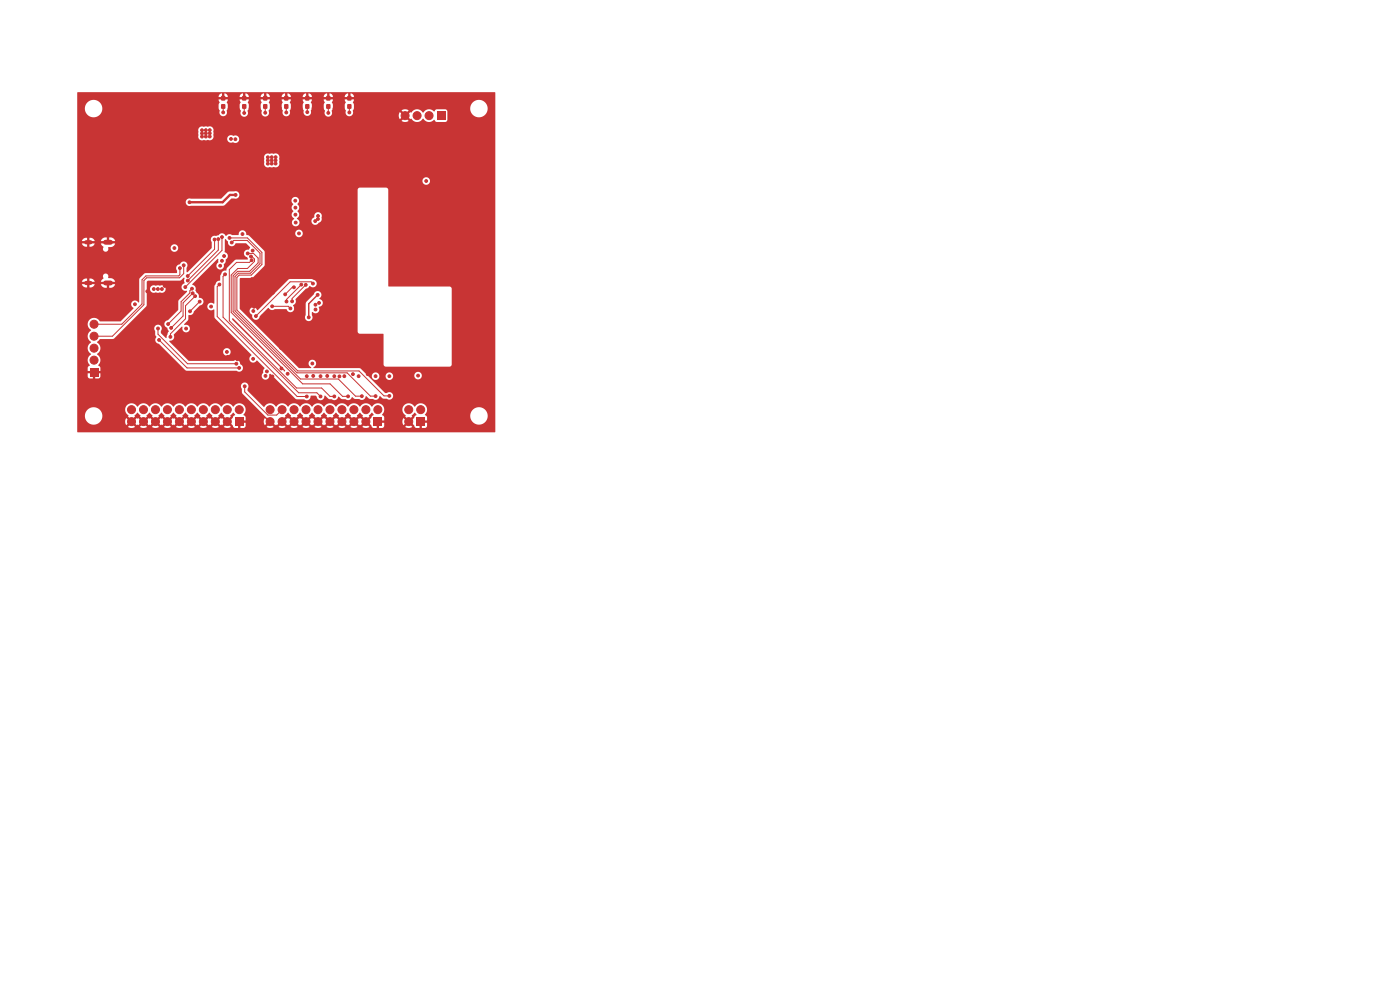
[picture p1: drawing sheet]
<svg xmlns="http://www.w3.org/2000/svg" width="297mm" height="210mm" viewBox="0 0 297 210" stroke-linecap="round" stroke-linejoin="round" font-family="sans-serif">
<g fill="#c83434">
<path d="M46.9 20.4h.9v.9h-.9z"/>
<path d="M46.9 22.1h.9v.9h-.9z"/>
<path d="M55.9 20.4h.8v.9h-.8z"/>
<path d="M55.9 22.1h.8v.9h-.8z"/>
<path d="M64.8 20.4h.8v.9h-.8z"/>
<path d="M64.8 22.1h.8v.9h-.8z"/>
<path d="M51.4 20.4h.8v.9h-.8z"/>
<path d="M51.4 22.1h.8v.9h-.8z"/>
<path d="M73.7 20.4h.8v.9h-.8z"/>
<path d="M73.7 22.1h.8v.9h-.8z"/>
<path d="M60.3 20.4h.8v.9h-.8z"/>
<path d="M60.3 22.1h.8v.9h-.8z"/>
<path d="M69.2 20.4h.9v.9h-.9z"/>
<path d="M69.2 22.1h.9v.9h-.9z"/>
<path d="M49.9 88.6h1.7v1.7h-1.7z"/>
</g>
<g fill="#c83434" stroke="#c83434" stroke-width=".21">
<circle cx="50.8" cy="86.9" r=".85"/>
<circle cx="48.2" cy="89.4" r=".85"/>
<circle cx="48.2" cy="86.9" r=".85"/>
<circle cx="45.7" cy="89.4" r=".85"/>
<circle cx="45.7" cy="86.9" r=".85"/>
<circle cx="43.1" cy="89.4" r=".85"/>
<circle cx="43.1" cy="86.9" r=".85"/>
<circle cx="40.6" cy="89.4" r=".85"/>
<circle cx="40.6" cy="86.9" r=".85"/>
<circle cx="38.1" cy="89.4" r=".85"/>
<circle cx="38.1" cy="86.9" r=".85"/>
<circle cx="35.5" cy="89.4" r=".85"/>
<circle cx="35.5" cy="86.9" r=".85"/>
<circle cx="33" cy="89.4" r=".85"/>
<circle cx="33" cy="86.9" r=".85"/>
<circle cx="30.4" cy="89.4" r=".85"/>
<circle cx="30.4" cy="86.9" r=".85"/>
<circle cx="27.9" cy="89.4" r=".85"/>
<circle cx="27.9" cy="86.9" r=".85"/>
</g>
<path d="M18.3 51.4h.9M18.3 60h.9" fill="none" stroke="#c83434" stroke-width=".9"/>
<path d="M22.4 51.4h1M22.4 60h1" fill="none" stroke="#c83434" stroke-width="1.1"/>
<path d="M79.3 88.6h1.7v1.7h-1.7z" fill="#c83434"/>
<g fill="#c83434" stroke="#c83434" stroke-width=".21">
<circle cx="80.2" cy="86.9" r=".85"/>
<circle cx="77.6" cy="89.4" r=".85"/>
<circle cx="77.6" cy="86.9" r=".85"/>
<circle cx="75.1" cy="89.4" r=".85"/>
<circle cx="75.1" cy="86.9" r=".85"/>
<circle cx="72.5" cy="89.4" r=".85"/>
<circle cx="72.5" cy="86.9" r=".85"/>
<circle cx="70" cy="89.4" r=".85"/>
<circle cx="70" cy="86.9" r=".85"/>
<circle cx="67.5" cy="89.4" r=".85"/>
<circle cx="67.5" cy="86.9" r=".85"/>
<circle cx="64.9" cy="89.4" r=".85"/>
<circle cx="64.9" cy="86.9" r=".85"/>
<circle cx="62.4" cy="89.4" r=".85"/>
<circle cx="62.4" cy="86.9" r=".85"/>
<circle cx="59.8" cy="89.4" r=".85"/>
<circle cx="59.8" cy="86.9" r=".85"/>
<circle cx="57.3" cy="89.4" r=".85"/>
<circle cx="57.3" cy="86.9" r=".85"/>
</g>
<path d="M92.7 23.7h1.7v1.7h-1.7z" fill="#c83434"/>
<g fill="#c83434" stroke="#c83434" stroke-width=".21">
<circle cx="91" cy="24.5" r=".85"/>
<circle cx="88.5" cy="24.5" r=".85"/>
<circle cx="85.9" cy="24.5" r=".85"/>
</g>
<path d="M19.1 78.1h1.7v1.7h-1.7z" fill="#c83434"/>
<g fill="#c83434" stroke="#c83434" stroke-width=".21">
<circle cx="19.9" cy="76.4" r=".85"/>
<circle cx="19.9" cy="73.9" r=".85"/>
<circle cx="19.9" cy="71.3" r=".85"/>
<circle cx="19.9" cy="68.8" r=".85"/>
</g>
<path d="M88.4 88.6h1.7v1.7h-1.7z" fill="#c83434"/>
<g fill="#c83434" stroke="#c83434" stroke-width=".21">
<circle cx="89.2" cy="86.9" r=".85"/>
<circle cx="86.7" cy="89.4" r=".85"/>
<circle cx="86.7" cy="86.9" r=".85"/>
<circle cx="53.2" cy="24.6" r=".3"/>
<circle cx="74.9" cy="79.4" r=".3"/>
<circle cx="19" cy="55.3" r=".3"/>
<circle cx="50.4" cy="45" r=".3"/>
<circle cx="72.6" cy="23" r=".3"/>
<circle cx="38.2" cy="32.1" r=".3"/>
<circle cx="37.4" cy="46.2" r=".3"/>
<circle cx="92.4" cy="26.3" r=".3"/>
<circle cx="51.2" cy="76.2" r=".3"/>
<circle cx="35.7" cy="46.2" r=".3"/>
<circle cx="51.2" cy="75.4" r=".3"/>
<circle cx="96.2" cy="38.1" r=".3"/>
<circle cx="34.8" cy="54.3" r=".3"/>
<circle cx="51.2" cy="74.6" r=".3"/>
<circle cx="57.7" cy="24.6" r=".3"/>
<circle cx="49.5" cy="24.7" r=".3"/>
<circle cx="61.3" cy="72.2" r=".3"/>
<circle cx="59.4" cy="23.8" r=".3"/>
<circle cx="71" cy="23.8" r=".3"/>
<circle cx="71" cy="23" r=".3"/>
<circle cx="50.4" cy="23.9" r=".3"/>
<circle cx="50.3" cy="74.6" r=".3"/>
<circle cx="58.2" cy="55.1" r=".3"/>
<circle cx="96.2" cy="39.7" r=".3"/>
<circle cx="51.2" cy="44.1" r=".3"/>
<circle cx="92.5" cy="27" r=".3"/>
<circle cx="95.4" cy="38.9" r=".3"/>
<circle cx="58" cy="56" r=".3"/>
<circle cx="42.9" cy="39.9" r=".3"/>
<circle cx="66.5" cy="23" r=".3"/>
<circle cx="57.7" cy="23.8" r=".3"/>
<circle cx="58" cy="61" r=".3"/>
<circle cx="53.2" cy="23" r=".3"/>
<circle cx="39" cy="32.9" r=".3"/>
<circle cx="54.8" cy="23" r=".3"/>
<circle cx="20.6" cy="48.3" r=".3"/>
<circle cx="57.8" cy="79.9" r=".3"/>
<circle cx="78" cy="79.4" r=".3"/>
<circle cx="21.2" cy="56.6" r=".3"/>
<circle cx="50.4" cy="23.1" r=".3"/>
<circle cx="54" cy="23" r=".3"/>
<circle cx="60.4" cy="72.2" r=".3"/>
<circle cx="35.7" cy="44.6" r=".3"/>
<circle cx="50.4" cy="43.3" r=".3"/>
<circle cx="39" cy="32.1" r=".3"/>
<circle cx="52" cy="44.1" r=".3"/>
<circle cx="36.5" cy="46.2" r=".3"/>
<circle cx="50.4" cy="24.7" r=".3"/>
<circle cx="60.4" cy="73.8" r=".3"/>
<circle cx="66.4" cy="79.7" r=".3"/>
<circle cx="49.5" cy="34.2" r=".3"/>
<circle cx="72" cy="79.8" r=".3"/>
<circle cx="95.4" cy="38.1" r=".3"/>
<circle cx="54" cy="23.8" r=".3"/>
<circle cx="63.8" cy="23" r=".3"/>
<circle cx="49.5" cy="23.9" r=".3"/>
<circle cx="62.9" cy="23.8" r=".3"/>
<circle cx="31.2" cy="61.8" r=".3"/>
<circle cx="42" cy="39.9" r=".3"/>
<circle cx="59.6" cy="73" r=".3"/>
<circle cx="53.4" cy="59.2" r=".3"/>
<circle cx="94.6" cy="36.7" r=".3"/>
<circle cx="19.7" cy="48.3" r=".3"/>
<circle cx="52" cy="76.2" r=".3"/>
<circle cx="37.4" cy="45.4" r=".3"/>
<circle cx="52" cy="75.4" r=".3"/>
<circle cx="59.4" cy="24.6" r=".3"/>
<circle cx="68.2" cy="23.8" r=".3"/>
<circle cx="67.3" cy="23" r=".3"/>
<circle cx="51.2" cy="43.3" r=".3"/>
<circle cx="19.7" cy="47.5" r=".3"/>
<circle cx="48.3" cy="75.7" r=".3"/>
<circle cx="19.7" cy="49.2" r=".3"/>
<circle cx="37.4" cy="44.6" r=".3"/>
<circle cx="59.6" cy="73.8" r=".3"/>
<circle cx="21.2" cy="55.8" r=".3"/>
<circle cx="58.5" cy="23.8" r=".3"/>
<circle cx="53.9" cy="65.1" r=".3"/>
<circle cx="59.7" cy="78.2" r=".3"/>
<circle cx="48.8" cy="34.2" r=".3"/>
<circle cx="48.7" cy="24.7" r=".3"/>
<circle cx="52" cy="43.3" r=".3"/>
<circle cx="54.8" cy="24.6" r=".3"/>
<circle cx="20.6" cy="49.2" r=".3"/>
<circle cx="63.8" cy="23.8" r=".3"/>
<circle cx="41.2" cy="39.9" r=".3"/>
<circle cx="81.1" cy="79.5" r=".3"/>
<circle cx="41.2" cy="40.8" r=".3"/>
<circle cx="62.1" cy="23" r=".3"/>
<circle cx="52" cy="45" r=".3"/>
<circle cx="19" cy="56.9" r=".3"/>
<circle cx="62.9" cy="23" r=".3"/>
<circle cx="36.5" cy="44.6" r=".3"/>
<circle cx="18.2" cy="56.1" r=".3"/>
<circle cx="38.2" cy="33.7" r=".3"/>
<circle cx="17.3" cy="55.3" r=".3"/>
<circle cx="70.6" cy="59.6" r=".3"/>
<circle cx="68.2" cy="23" r=".3"/>
<circle cx="49.2" cy="34.8" r=".3"/>
<circle cx="70.7" cy="45.2" r=".3"/>
<circle cx="17.3" cy="56.1" r=".3"/>
<circle cx="61.3" cy="73.8" r=".3"/>
<circle cx="97.1" cy="38.1" r=".3"/>
<circle cx="62.9" cy="24.7" r=".3"/>
<circle cx="50.4" cy="44.1" r=".3"/>
<circle cx="71.8" cy="24.7" r=".3"/>
<circle cx="36.5" cy="45.4" r=".3"/>
<circle cx="54" cy="24.6" r=".3"/>
<circle cx="42" cy="39.1" r=".3"/>
<circle cx="17.3" cy="56.9" r=".3"/>
<circle cx="41.2" cy="39.1" r=".3"/>
<circle cx="42" cy="66.6" r=".3"/>
<circle cx="54.8" cy="23.8" r=".3"/>
<circle cx="48.7" cy="23.1" r=".3"/>
<circle cx="42.9" cy="40.8" r=".3"/>
<circle cx="57.9" cy="62.1" r=".3"/>
<circle cx="55.8" cy="67" r=".3"/>
<circle cx="42.9" cy="39.1" r=".3"/>
<circle cx="67.3" cy="24.6" r=".3"/>
<circle cx="70.8" cy="67" r=".3"/>
<circle cx="87.3" cy="79.4" r=".3"/>
<circle cx="46.7" cy="69.8" r=".3"/>
<circle cx="97.1" cy="38.9" r=".3"/>
<circle cx="71" cy="24.7" r=".3"/>
<circle cx="62.8" cy="65.3" r=".3"/>
<circle cx="37.4" cy="32.9" r=".3"/>
<circle cx="18.9" cy="47.5" r=".3"/>
<circle cx="18.9" cy="49.2" r=".3"/>
<circle cx="95.4" cy="39.7" r=".3"/>
<circle cx="51.2" cy="45" r=".3"/>
<circle cx="62.1" cy="24.7" r=".3"/>
<circle cx="72.6" cy="23.8" r=".3"/>
<circle cx="34.9" cy="60.7" r=".3"/>
<circle cx="70.7" cy="63.9" r=".3"/>
<circle cx="48.7" cy="23.9" r=".3"/>
<circle cx="59.6" cy="72.2" r=".3"/>
<circle cx="38.5" cy="74.3" r=".3"/>
<circle cx="50.3" cy="76.2" r=".3"/>
<circle cx="62.1" cy="23.8" r=".3"/>
<circle cx="59.4" cy="22.9" r=".3"/>
<circle cx="58.5" cy="22.9" r=".3"/>
<circle cx="66.5" cy="24.6" r=".3"/>
<circle cx="85.7" cy="79.4" r=".3"/>
<circle cx="72.6" cy="24.7" r=".3"/>
<circle cx="69.4" cy="79.7" r=".3"/>
<circle cx="50.3" cy="75.4" r=".3"/>
<circle cx="39" cy="33.7" r=".3"/>
<circle cx="67.3" cy="23.8" r=".3"/>
<circle cx="19" cy="56.1" r=".3"/>
<circle cx="21.2" cy="55" r=".3"/>
<circle cx="42" cy="40.8" r=".3"/>
<circle cx="61.3" cy="73" r=".3"/>
<circle cx="60.5" cy="73" r=".3"/>
<circle cx="49" cy="54.3" r=".3"/>
<circle cx="68.2" cy="24.6" r=".3"/>
<circle cx="71.8" cy="23" r=".3"/>
<circle cx="96.2" cy="38.9" r=".3"/>
<circle cx="20.6" cy="47.5" r=".3"/>
<circle cx="52" cy="74.6" r=".3"/>
<circle cx="86.5" cy="79.4" r=".3"/>
<circle cx="37.4" cy="33.7" r=".3"/>
<circle cx="91.7" cy="26.8" r=".3"/>
<circle cx="55" cy="79.6" r=".3"/>
<circle cx="18.2" cy="56.9" r=".3"/>
<circle cx="18.9" cy="48.3" r=".3"/>
<circle cx="38.2" cy="32.9" r=".3"/>
<circle cx="18.2" cy="55.3" r=".3"/>
<circle cx="58.5" cy="24.6" r=".3"/>
<circle cx="35.7" cy="45.4" r=".3"/>
<circle cx="37.4" cy="32.1" r=".3"/>
<circle cx="66.5" cy="23.8" r=".3"/>
<circle cx="57.7" cy="22.9" r=".3"/>
<circle cx="97.1" cy="39.7" r=".3"/>
<circle cx="63.8" cy="24.7" r=".3"/>
<circle cx="49.5" cy="23.1" r=".3"/>
<circle cx="71.8" cy="23.8" r=".3"/>
<circle cx="53.2" cy="23.8" r=".3"/>
<circle cx="47.3" cy="23.9" r=".3"/>
<circle cx="68" cy="79.8" r=".3"/>
<circle cx="33.5" cy="61.3" r=".3"/>
<circle cx="37" cy="52.6" r=".3"/>
<circle cx="56.8" cy="33.4" r=".3"/>
<circle cx="48.1" cy="74.7" r=".3"/>
<circle cx="39.5" cy="69.7" r=".3"/>
<circle cx="90.4" cy="38.4" r=".3"/>
<circle cx="57.6" cy="33.3" r=".3"/>
<circle cx="70.9" cy="79.8" r=".3"/>
<circle cx="66.3" cy="77.1" r=".3"/>
<circle cx="79.7" cy="79.8" r=".3"/>
<circle cx="67.5" cy="45.8" r=".3"/>
<circle cx="53.7" cy="66" r=".3"/>
<circle cx="44.5" cy="27.6" r=".3"/>
<circle cx="56.6" cy="78.8" r=".3"/>
<circle cx="42.9" cy="27.6" r=".3"/>
<circle cx="43.7" cy="27.6" r=".3"/>
<circle cx="62.6" cy="42.6" r=".3"/>
<circle cx="51.4" cy="49.7" r=".3"/>
<circle cx="34.3" cy="61.3" r=".3"/>
<circle cx="88.7" cy="79.7" r=".3"/>
<circle cx="56.8" cy="34.7" r=".3"/>
<circle cx="56.8" cy="34" r=".3"/>
<circle cx="65.1" cy="79.8" r=".3"/>
<circle cx="63.4" cy="49.5" r=".3"/>
<circle cx="44.5" cy="28.3" r=".3"/>
<circle cx="76.1" cy="79.8" r=".3"/>
<circle cx="43.7" cy="29" r=".3"/>
<circle cx="58.5" cy="34" r=".3"/>
<circle cx="57.6" cy="34.7" r=".3"/>
<circle cx="58.5" cy="33.3" r=".3"/>
<circle cx="42.9" cy="28.3" r=".3"/>
<circle cx="82.6" cy="79.8" r=".3"/>
<circle cx="58.5" cy="34.7" r=".3"/>
<circle cx="66.9" cy="46.9" r=".3"/>
<circle cx="53.7" cy="76.1" r=".3"/>
<circle cx="61" cy="79.3" r=".3"/>
<circle cx="57.6" cy="34" r=".3"/>
<circle cx="49.9" cy="29.5" r=".3"/>
<circle cx="53.6" cy="53.2" r=".3"/>
<circle cx="62.7" cy="45.5" r=".3"/>
<circle cx="56.3" cy="79.7" r=".3"/>
<circle cx="62.7" cy="47.2" r=".3"/>
<circle cx="32.6" cy="61.3" r=".3"/>
<circle cx="42.9" cy="29" r=".3"/>
<circle cx="67.4" cy="46.5" r=".3"/>
<circle cx="49" cy="29.5" r=".3"/>
<circle cx="73" cy="79.8" r=".3"/>
<circle cx="44.5" cy="29" r=".3"/>
<circle cx="62.7" cy="44" r=".3"/>
<circle cx="43.7" cy="28.3" r=".3"/>
<circle cx="61.6" cy="65.4" r=".3"/>
<circle cx="57.7" cy="65" r=".3"/>
<circle cx="63.9" cy="60.4" r=".3"/>
<circle cx="60.8" cy="64" r=".3"/>
<circle cx="62" cy="63.9" r=".3"/>
<circle cx="64.9" cy="60.4" r=".3"/>
<circle cx="66.4" cy="60.2" r=".3"/>
<circle cx="54.3" cy="67" r=".3"/>
<circle cx="62.3" cy="60.9" r=".3"/>
<circle cx="60.5" cy="62.4" r=".3"/>
<circle cx="65.5" cy="67.3" r=".3"/>
<circle cx="67.4" cy="62.5" r=".3"/>
<circle cx="67.7" cy="64.3" r=".3"/>
<circle cx="47.1" cy="55.3" r=".3"/>
<circle cx="47.5" cy="54.3" r=".3"/>
<circle cx="66.9" cy="64.6" r=".3"/>
<circle cx="66.9" cy="65.7" r=".3"/>
<circle cx="46.7" cy="56.4" r=".3"/>
<circle cx="56.3" cy="23.9" r=".3"/>
<circle cx="65.2" cy="23.8" r=".3"/>
<circle cx="51.8" cy="24" r=".3"/>
<circle cx="74.1" cy="23.9" r=".3"/>
<circle cx="60.7" cy="23.9" r=".3"/>
<circle cx="69.6" cy="23.9" r=".3"/>
<circle cx="40.3" cy="66" r=".3"/>
<circle cx="42.4" cy="64" r=".3"/>
<circle cx="36.2" cy="71.5" r=".3"/>
<circle cx="41.4" cy="62.8" r=".3"/>
<circle cx="36.3" cy="69.6" r=".3"/>
<circle cx="40.9" cy="62.2" r=".3"/>
<circle cx="40.7" cy="61.2" r=".3"/>
<circle cx="35.7" cy="68.7" r=".3"/>
<circle cx="76.8" cy="84" r=".3"/>
<circle cx="52.6" cy="53.8" r=".3"/>
<circle cx="73.8" cy="84.1" r=".3"/>
<circle cx="53.2" cy="54.4" r=".3"/>
<circle cx="70.9" cy="84.1" r=".3"/>
<circle cx="53.4" cy="55.2" r=".3"/>
<circle cx="68" cy="84.1" r=".3"/>
<circle cx="47.7" cy="58.2" r=".3"/>
<circle cx="46.5" cy="60.4" r=".3"/>
<circle cx="65.1" cy="84.1" r=".3"/>
<circle cx="44.8" cy="65" r=".3"/>
<circle cx="28.6" cy="64.5" r=".3"/>
<circle cx="51.9" cy="81.9" r=".3"/>
<circle cx="47.1" cy="50.3" r=".3"/>
<circle cx="39.3" cy="60.9" r=".3"/>
<circle cx="39.8" cy="59.5" r=".3"/>
<circle cx="46.3" cy="50.7" r=".3"/>
<circle cx="39.8" cy="58.6" r=".3"/>
<circle cx="45.5" cy="50.8" r=".3"/>
<circle cx="50.1" cy="77.2" r=".3"/>
<circle cx="33.5" cy="69.7" r=".3"/>
<circle cx="50.7" cy="78.1" r=".3"/>
<circle cx="33.7" cy="72.1" r=".3"/>
<circle cx="38.2" cy="56.9" r=".3"/>
<circle cx="39" cy="56.3" r=".3"/>
<circle cx="82.6" cy="84" r=".3"/>
<circle cx="48.7" cy="50.5" r=".3"/>
<circle cx="49.2" cy="51.4" r=".3"/>
<circle cx="79.7" cy="84" r=".3"/>
<circle cx="50" cy="41.3" r=".3"/>
<circle cx="40.2" cy="42.9" r=".3"/>
</g>
<g fill="none" stroke="#c83434" stroke-width=".21">
<path d="M47.3 22.6v1.3M51.8 22.6v1.4M56.3 22.6v1.3M60.7 22.6v1.3M65.2 22.6v1.2M69.6 22.6v1.4M74.1 22.6v1.3M38.2 56.9v1.4l-.3 .2h-7l-.8 .9v5.1l-4.3 4.3h-5.9M39 56.3v1.7l-.9 .9h-7l-.6 .6v5.1l-6.6 6.7h-4M45.5 50.8v2.1l-5.7 5.7M46.3 50.7v2.3l-6.5 6.5M47.1 50.3v2.8l-7.8 7.8"/>
<path d="M47.7 58.2l-.4 .4v8.7l16.1 16h3.8l.8 .8M48.7 50.5h3.8l3.1 3v2.6l-2.3 2.3h-2.6l-.5 .4v7l13 12.9h13l5.3 5.3h1.1M49.2 51.4l.4-.4h2.8l2.8 2.7v2.2l-2.1 2.1h-2.5l-.8 .7v7.2l13.2 13.2h10.6l5 4.9h1.1M52.6 53.8h1.2l1 .9v1.1l-1.8 1.8h-2.6l-1 .9v7.6l14.3 14.3h8.1l3.6 3.6h1.4M53.2 54.4h.2l.6 .6v.4l-1.5 1.6h-2l-1.5 1.4v7.9l15.2 15.1h5.8l2.7 2.7h1.1M53.4 55.2l-.5 .5h-2.7l-1.6 1.5v10.8l14.3 14.3h5.3l1.8 1.8h.9M33.5 69.7v1.2l6.3 6.3h10.3M33.7 72.1l6 6h11M40.7 61.2l-.4 .5v.4l-1.9 1.9v2l-2.7 2.7M40.9 62.2l-2.1 2.1v2.7l-2.5 2.6M41.4 62.8l-2 2.1v2.7l-3.3 3.2v.7M42.4 64l-2.1 2"/>
<path d="M46.5 60.4l-.4 .4v6.4l16.9 16.9h2.1M57.7 65h3.5l.4 .4M62.3 60.9h-.3l-1.5 1.5M63.9 60.4l-3.1 3.1v.5M64.9 60.4l-2.9 2.9v.6M66.4 60.2l-.4-.4h-4.4l-7.3 7.3M51.9 81.9v1.2l4.9 5h1.9l1.1-1.2"/>
</g>
<path d="M67.4 62.5l-1.9 1.9v2.9" fill="none" stroke="#c83434" stroke-width=".3"/>
<path d="M50 41.4h-1.2l-1.6 1.5h-7" fill="none" stroke="#c83434" stroke-width=".5"/>
<g fill="#c83434">
<path d="M28.6 88.1l.6-.5 .6 .5-.1 .2 .6 .7-.3 .3-.7-.6-.1 .1-.2-.1-.6 .6-.4-.3 .7-.7z"/>
<path d="M31.1 88.1l.7-.5 .5 .5-.1 .2 .7 .7-.4 .3-.6-.6-.2 .1-.1-.1-.7 .6-.3-.3 .6-.7z"/>
<path d="M33.6 88.1l.7-.5 .6 .5-.1 .2 .6 .7-.4 .3-.6-.6-.2 .1-.1-.1-.6 .6-.4-.3 .6-.7z"/>
<path d="M36.2 88.1l.7-.5 .5 .5-.1 .2 .6 .7-.3 .3-.7-.6-.1 .1-.2-.1-.6 .6-.4-.3 .7-.7z"/>
<path d="M38.7 88.1l.7-.5 .6 .5-.2 .2 .7 .7-.4 .3-.6-.6-.2 .1-.1-.1-.7 .6-.3-.3 .6-.7z"/>
<path d="M41.3 88.1l.6-.5 .6 .5-.1 .2 .6 .7-.3 .3-.7-.6-.1 .1-.2-.1-.6 .6-.4-.3 .7-.7z"/>
<path d="M43.8 88.1l.7-.5 .5 .5-.1 .2 .7 .7-.4 .3-.6-.6-.2 .1-.1-.1-.7 .6-.3-.3 .6-.7z"/>
<path d="M46.3 88.1l.7-.5 .6 .5-.1 .2 .6 .7-.4 .3-.6-.6-.2 .1-.1-.1-.6 .6-.4-.3 .6-.7z"/>
<path d="M48.9 88.1l.6-.6 .4 .5-1.2 1.3-.4-.3 .7-.7z"/>
<path d="M60.5 88.1l.7-.5 .5 .5-.1 .2 .7 .7-.4 .3-.6-.6-.2 .1-.1-.1-.7 .6-.3-.3 .6-.7z"/>
<path d="M63 88.1l.7-.5 .6 .5-.1 .2 .6 .7-.4 .3-.6-.6-.2 .1-.1-.1-.6 .6-.4-.3 .6-.7z"/>
<path d="M65.6 88.1l.7-.5 .5 .5-.1 .2 .6 .7-.3 .3-.7-.6-.1 .1-.2-.1-.6 .6-.4-.3 .7-.7z"/>
<path d="M68.1 88.1l.7-.5 .6 .5-.2 .2 .7 .7-.4 .3-.6-.6-.2 .1-.1-.1-.7 .6-.3-.3 .6-.7z"/>
<path d="M70.7 88.1l.6-.5 .6 .5-.1 .2 .6 .7-.3 .3-.7-.6-.1 .1-.2-.1-.6 .6-.4-.3 .7-.7z"/>
<path d="M73.2 88.1l.7-.5 .5 .5-.1 .2 .7 .7-.4 .3-.6-.6-.2 .1-.1-.1-.7 .6-.3-.3 .6-.7z"/>
<path d="M75.7 88.1l.7-.5 .6 .5-.1 .2 .6 .7-.4 .3-.6-.6-.2 .1-.1-.1-.6 .6-.4-.3 .6-.7z"/>
<path d="M78.3 88.1l.6-.6 .4 .5-1.2 1.3-.4-.3 .7-.7z"/>
<path d="M87.4 88.1l.6-.6 .4 .5-1.2 1.3-.4-.3 .7-.7z"/>
<path d="M49.3 67.6l.2-.1 11 11a.16 .16 0 0 1-.1 .3 .16 .16 0 0 1-.2-.1l-10.9-10.9z"/>
<path d="M16.4 19.6h88.6l.1 .1-.1 72h-88.6v-3.6h1.6a1.85 1.85 0 0 0 2.6 1.8 1.85 1.85 0 0 0 .4-3.1h5.5l.2 .8 .6 .5-.2 .2 .7 .7-.4 .3-.7-.6a1.34 1.34 0 0 0 .1 1.5l.6-.6 .4 .3-.6 .7a1.34 1.34 0 0 0 1.5 0l-.7-.7 .4-.3 .6 .6 .2-.1 .1 .1 .7-.6 .3 .3-.6 .7a1.33 1.33 0 0 0 1.5 0l-.6-.7 .3-.3 .7 .6 .1-.1 .2 .1 .6-.6 .4 .3-.7 .7a1.33 1.33 0 0 0 1.5 0l-.6-.7 .4-.3 .6 .6 .2-.1 .1 .1 .6-.6 .4 .3-.6 .7a1.33 1.33 0 0 0 1.5 0l-.7-.7 .4-.3 .6 .6 .2-.1 .1 .1 .7-.6 .3 .3-.6 .7a1.33 1.33 0 0 0 1.5 0l-.6-.7 .3-.3 .7 .6 .1-.1 .2 .1 .6-.6 .4 .3-.7 .7a1.33 1.33 0 0 0 1.6 0l-.7-.7 .4-.3 .6 .6 .2-.1 .1 .1 .7-.6 .3 .3-.6 .7a1.33 1.33 0 0 0 1.5 0l-.6-.7 .3-.3 .7 .6 .1-.1 .2 .1 .6-.6 .4 .3-.7 .7a1.33 1.33 0 0 0 1.5 0l-.6-.7 .4-.3 .6 .6 .2-.1 .1 .1 .6-.6 .4 .3-.6 .7a1.33 1.33 0 0 0 1.5 0l-.7-.7 .4-.3 1.1 1.2h.7v-.9h.5v.9l1-.2 .1-.9h-.9v-.5h.9v-.9l-.5-.3a1.4 1.4 0 0 0 0-2.2 1.4 1.4 0 0 0-2.1 .5 1.48 1.48 0 0 0-2.6 0 1.48 1.48 0 0 0-2.5 0 1.48 1.48 0 0 0-2.5 0 1.48 1.48 0 0 0-2.6 0 1.48 1.48 0 0 0-2.5 0 1.48 1.48 0 0 0-2.6 0 1.48 1.48 0 0 0-2.5 0 1.48 1.48 0 0 0-2.5 0 1.4 1.4 0 0 0-1.5-.7 1.4 1.4 0 0 0-1.2 1.2l-5.6-.1a1.85 1.85 0 0 0-2.9 1.4h-1.6v-6.2h34.7l.3 1.6 5.1 5 .7 .5-.4 .3-.6-.6a1.33 1.33 0 0 0 0 1.5l.6-.6 .4 .3-.6 .7a1.34 1.34 0 0 0 1.5 0l-.7-.7 .4-.3 .6 .6 .2-.1 .1 .1 .7-.6 .3 .3-.6 .7a1.33 1.33 0 0 0 1.5 0l-.6-.7 .3-.3 .7 .6 .1-.1 .2 .1 .6-.6 .4 .3-.7 .7a1.33 1.33 0 0 0 1.5 0l-.6-.7 .4-.3 .6 .6 .2-.1 .1 .1 .6-.6 .4 .3-.6 .7a1.33 1.33 0 0 0 1.5 0l-.7-.7 .4-.3 .6 .6 .2-.1 .1 .1 .7-.6 .3 .3-.6 .7a1.33 1.33 0 0 0 1.5 0l-.6-.7 .3-.3 .7 .6 .1-.1 .2 .1 .6-.6 .4 .3-.7 .7a1.33 1.33 0 0 0 1.6 0l-.7-.7 .4-.3 .6 .6 .2-.1 .1 .1 .7-.6 .3 .3-.6 .7a1.33 1.33 0 0 0 1.5 0l-.6-.7 .3-.3 .7 .6 .1-.1 .2 .1 .6-.6 .4 .3-.7 .7a1.33 1.33 0 0 0 1.5 0l-.6-.7 .4-.3 .6 .6 .2-.1 .1 .1 .6-.6 .4 .3-.6 .7a1.33 1.33 0 0 0 1.5 0l-.7-.7 .4-.3 1.1 1.2h.7v-.9h.5v.9l1-.2 .1-.9h-.9v-.5h.9v-.9l-.5-.3 .4-.6 .1-.6h3.9l.2 .8 .5 .5-.2 .2 .7 .7-.4 .3-.6-.6a1.34 1.34 0 0 0 0 1.5l.6-.6 .4 .3-.6 .7a1.34 1.34 0 0 0 1.5 0l-.7-.7 .4-.3 1.1 1.2h.7v-.9h.5v.9l1-.2 .1-.9h-.9v-.5h.9v-.7l-.4-.4h9.6v.3a1.85 1.85 0 0 0 2.8 1.4 1.85 1.85 0 0 0 0-3.2 1.85 1.85 0 0 0-2.8 1.5h-9.6l-.1-.1a1.4 1.4 0 0 0 0-2.2 1.4 1.4 0 0 0-2.1 .5 1.4 1.4 0 0 0-1.5-.7 1.4 1.4 0 0 0-1.1 1.2h-3.9v-.2a1.41 1.41 0 0 0-1.2-1 1.41 1.41 0 0 0-1.4 .7 1.48 1.48 0 0 0-2.6 0 1.48 1.48 0 0 0-2.5 0 1.48 1.48 0 0 0-2.5 0 1.48 1.48 0 0 0-2.6 0 1.48 1.48 0 0 0-2.5 0 1.48 1.48 0 0 0-2.6 0 1.48 1.48 0 0 0-2.5 0 1.48 1.48 0 0 0-2.5 0 1.47 1.47 0 0 0-2.6 0l-3.5-3.4v-.4a.81 .81 0 0 0-.2-1.3 .81 .81 0 0 0-1.2 .7h-34.7v-13.2h2.2l.2 .8 .5 .6a1.48 1.48 0 0 0 0 2.5 1.48 1.48 0 0 0 0 2.5 1.52 1.52 0 0 0-.2 2.4l-.4 .3-.1 .9h.9v.5h-.9l.1 .8 .4 .3h.6v-.9h.5v.9h.7l.3-.3 .1-.8h-.9v-.5h.9l-.1-.9-.3-.2a1.57 1.57 0 0 0-.3-2.5 1.48 1.48 0 0 0 0-2.5l.6-.7h2.7l.3-.1 6.8-6.8 .1-.3v-3.5h.7v.2a.88 .88 0 0 0 1.3 .6h.8a.84 .84 0 0 0 1.2-.7 .84 .84 0 0 0-1.2-.7l-1-.1a.8 .8 0 0 0-1.1 .7h-.7v-1.4l.3-.3h6.8l.8-.6 .2 .1-.2 .6 .2 .4a.89 .89 0 0 0-.7 1.1 .89 .89 0 0 0 1.2 .6l-.1 .2-1.7 1.9-.1 2-2.2 2.1a.87 .87 0 0 0-.7 .9 .87 .87 0 0 0 .6 .8l.1 .3a.5 .5 0 0 1-.1 .9l-.2 .8-.1 .1-1-1-.1-.5a.81 .81 0 0 0-.1-1.1 .81 .81 0 0 0-1.1 0 .81 .81 0 0 0 0 1.2l.1 .9a.4 .4 0 0 1 .2 .3 .4 .4 0 0 1-.2 .4 .86 .86 0 0 0 .7 1l5.7 5.7 10.8 .1a.85 .85 0 0 0 1.3-.3 .85 .85 0 0 0-.6-1.2 .83 .83 0 0 0-.4-.8 .83 .83 0 0 0-.9 .2h-9.5l-2.1-2h9.3v.1a.8 .8 0 0 0 1.3 .6 .8 .8 0 0 0 0-1.3 .8 .8 0 0 0-1.3 .6h-9.3l-2.1-2.3a.97 .97 0 0 0 1-1.4l1.6-1.6h.2a.84 .84 0 0 0 .7 1.2 .84 .84 0 0 0 .9-1 .84 .84 0 0 0-1.2-.6v-.2l.8-.8 .1-1a.97 .97 0 0 0 1.1-.8l1.3-1.3a.85 .85 0 0 0 .8-1 .85 .85 0 0 0-1-.7 1.02 1.02 0 0 0-.6-1.1l-.1-.3a1.01 1.01 0 0 0-.7-1.3l5.4-5.5a.9 .9 0 0 1-.3 1.2 .84 .84 0 0 0 .9 1.1 .84 .84 0 0 0 .7-1.2l.4-.4v-.5a.92 .92 0 0 0 .4-.9 .92 .92 0 0 0-.7-.8l.2-2.7a1.09 1.09 0 0 1 .7 1.1 .88 .88 0 0 0 .8 .4 .88 .88 0 0 0 .7-.6h2.2l.8 .8v.2a.45 .45 0 0 1-.7 .4 .86 .86 0 0 0-.5 .9 .86 .86 0 0 0 .7 .7l.1 .3-.1 .2h-2.4l-.3 .1-1.6 1.6-.2 .6a1.36 1.36 0 0 0-1.3 1.3v.8a1.59 1.59 0 0 0-1.2 1.4v3.4l-.2 .1a.83 .83 0 0 0-1.1 .1 .83 .83 0 0 0 .1 1.2 .83 .83 0 0 0 1.1 0l.2 1.8 7.7 7.9a.84 .84 0 0 0-.1 1.3 .84 .84 0 0 0 1.3-.2l1.6 1.6-.2 .5-.1 .5a.83 .83 0 0 0-.1 1.1 .83 .83 0 0 0 1 .2 .83 .83 0 0 0 .4-1l.3-.1 5.3 5.3 1.8 .1a.89 .89 0 0 0 1 .1 .89 .89 0 0 0 .5-.9h.9l.3 .3a.85 .85 0 0 0 1 .7 .85 .85 0 0 0 .7-1l.9 .7 .6 .1a.88 .88 0 0 0 1.4-.6l.6 .5 .9 .1a.92 .92 0 0 0 1.4-.5l.5 .4 1 .1a.89 .89 0 0 0 1.5-.7l.1 .1a1.19 1.19 0 0 0 1.3 .5 .91 .91 0 0 0 1.5-.6l.6 .5 .8 .1a.82 .82 0 0 0 1.2 0 .82 .82 0 0 0 0-1.2 .82 .82 0 0 0-1.2 0l-.3-.1-3.6-3.6h.8a.8 .8 0 0 0 .8 .9 .8 .8 0 0 0 .8-.9h1.3v.2a.8 .8 0 0 0 .9 .7 .8 .8 0 0 0 .7-1h4.5v.2a.8 .8 0 0 0 1.2 .6 .8 .8 0 0 0 0-1.4 .8 .8 0 0 0-1.2 .6h-4.5a.8 .8 0 0 0-.9-.6 .8 .8 0 0 0-.7 .7h-1.3a.8 .8 0 0 0-.9-.7 .8 .8 0 0 0-.7 .7h-.8l-1.9-1.6h-9.6l-.1-.2a.84 .84 0 0 0 .4-1.3 .84 .84 0 0 0-1.4 .1 .84 .84 0 0 0 .5 1.3l-.1 .1h-2.5l-12.2-12.2h1.7a.86 .86 0 0 0 .6 .9 .82 .82 0 0 0 .5 1 .82 .82 0 0 0 1.1-.6h9.6v.2a.81 .81 0 0 0 1.1 .7 .81 .81 0 0 0 .4-1.3v-.5l.1-.1a.85 .85 0 0 0 1.2 .1 .85 .85 0 0 0 .1-1.2 .87 .87 0 0 0 .9-.8 .87 .87 0 0 0-.8-.9 .84 .84 0 0 0 .2-1.5 .84 .84 0 0 0-1.3 .5l-1.7 1.8-.1 2.6-.1 .4h-9.6l1.7-1.9 .2 .1a.84 .84 0 0 0 1.3 .2h2.5a.84 .84 0 0 0 1.2 .5 .84 .84 0 0 0 .2-1.3v-.1a.97 .97 0 0 0 .5-1.3l2.2-2.1 .5-.3 .3-.3a.85 .85 0 0 0 1.4-.3 .85 .85 0 0 0-.8-1.2h-5l-6.7 6.6a.84 .84 0 0 0-.9-.6 .84 .84 0 0 0-.8 .7h-1.7l-.3-.4v-6.4l.1-.1 2.5-.1 2.5-2.4 .2-.3v-2.7l-.2-.3-3.1-3.2-.6-.2-.1-.4h10.4a.8 .8 0 0 0 1.1 .9 .8 .8 0 0 0 .3-1.4 .8 .8 0 0 0-1.3 .4l-.1 .1h-10.4a.84 .84 0 0 0-1-.5 .84 .84 0 0 0-.6 1l-1.4-.1a.93 .93 0 0 0-1.3 .2 .96 .96 0 0 0-1.7-.1l-.3 .1a.89 .89 0 0 0-1 .3 .89 .89 0 0 0 0 1.1v1.2l-5.2 5.2-.1-.2v-.8a.86 .86 0 0 0-.3-1.3 .86 .86 0 0 0-1.2 .6 .83 .83 0 0 0-.5 1.4l-.2 .4h-6.5l-.3 .1-1.1 1.3v4.9a.86 .86 0 0 0-1.2-.4 .86 .86 0 0 0-.4 1.1l.4 .5-2.7 2.8h-4.4a1.4 1.4 0 0 0-1.5-.8 1.4 1.4 0 0 0-1.1 1.3h-2.2v-8.9h1.8l-.2 .2 .2 .3h-.8a.98 .98 0 0 0 1.1 .7v-.7h.5v.7l.5-.1 .4-.3 .2-.3h-.8l.1-.2-.1-.3h2.9l-.1 .2 .1 .3h-.8a1.07 1.07 0 0 0 1.3 .8v-.8h.5v.8l.9-.3 .3-.5h-.8l.2-.2-.2-.3h.8a1.02 1.02 0 0 0-.9-.8h-.5a.62 .62 0 0 0-.4-.9 .62 .62 0 0 0-.8 .6l.1 .4-.5 .7h-1.3a.98 .98 0 0 0-1.1-.7v.6h-.5v-.6h-.3l-.5 .2-.3 .5h-1v-8.7h1.8l-.2 .3 .2 .2h-.8l.1 .4 .5 .3h.5v-.6h.5v.6a.98 .98 0 0 0 1.1-.7h-.8l.1-.2-.1-.3h2.9l-.1 .3 .1 .2h-.8l.5 .7a.61 .61 0 0 0 .4 1.1 .61 .61 0 0 0 .6-.9h13.3v.2a.8 .8 0 0 0 1.2 .6 .8 .8 0 0 0 0-1.4 .8 .8 0 0 0-1.2 .6h-13.3l.6-.1a1.02 1.02 0 0 0 .9-.8h-.8l.2-.2-.2-.3h.8l-.3-.5-.9-.2v.7h-.5v-.7a1.07 1.07 0 0 0-1.3 .7h-1.3l-.3-.4-.5-.3h-.3v.7h-.5v-.7a.98 .98 0 0 0-1.1 .7h-1v-8.3h23v.2a.82 .82 0 0 0 1.1 .7h6.8l.4-.2 1-1h13.1l.1 .4 .3 .4a1.01 1.01 0 0 0 0 1.5 .9 .9 0 0 0 .2 1.6 .82 .82 0 0 0-.5 1 .82 .82 0 0 0 1.1 .5 .82 .82 0 0 0 .4-1.1h2.7v.2a.85 .85 0 0 0 .7 .7 .85 .85 0 0 0 .9-.5 1.54 1.54 0 0 0 .5-1.8 .87 .87 0 0 0-1.1-.3 .87 .87 0 0 0-.5 1l-.4 .3-.1 .4h-2.7l-.4-.5a.89 .89 0 0 0 .1-1.5 .92 .92 0 0 0 0-1.5 .81 .81 0 0 0 0-1.4 .81 .81 0 0 0-1.3 .6h-13.1l.4-.4h.6a.81 .81 0 0 0 1.1-.8 .81 .81 0 0 0-1.1-.7l-1.3 .1-1.5 1.4h-6.4a.8 .8 0 0 0-1.1 .7h-23v-2.6h59.5v30.3l.4 .3 5.1 .1v6.4l.3 .4 13.7 .1 .4-.5-.1-16.3-.3-.2-13-.1v-20.5l-.3-.4h-5.8l-.4 .4h-59.5v-1.9h73.2v.2a.8 .8 0 0 0 1.2 .6 .8 .8 0 0 0 0-1.4 .8 .8 0 0 0-1.2 .6h-73.2v-5h39.6l.1 1a.87 .87 0 0 0 .2 1 .87 .87 0 0 0 1 .1h.7a.93 .93 0 0 0 1-.1 .93 .93 0 0 0 .2-1 1.51 1.51 0 0 0-.5-1.7h-1.6a.8 .8 0 0 0-1.1 .7h-39.6v-5.8h25.6v.9a1.33 1.33 0 0 0 .6 1.3h1.6a.79 .79 0 0 0 1-.3h3l.1 .4 .3 .4h.8a.83 .83 0 0 0 1.3-.7 .83 .83 0 0 0-1.3-.7 .8 .8 0 0 0-1.2 .6h-3l.1-.9a1.51 1.51 0 0 0-.6-1.7l-1.6 .1a.8 .8 0 0 0-1.1 .6h-25.6v-4.6h1.6v.3a1.85 1.85 0 0 0 2.3 1.6 1.85 1.85 0 0 0 1.2-2.6h24.9v.8l.2 .4a.86 .86 0 0 0 .7 1.3 .86 .86 0 0 0 .8-1.3l.2-.4v-.8h2.5v.8l.3 .5a.84 .84 0 0 0 .8 1.3 .84 .84 0 0 0 .6-1.4l.3-.4v-.8h2.5v.8l.3 .5a.85 .85 0 0 0 .7 1.2 .85 .85 0 0 0 .7-1.3l.2-.4v-.8h2.6v.8l.2 .5a.84 .84 0 0 0 .8 1.2 .84 .84 0 0 0 .7-1.3l.2-.4v-.8h2.5l.2 1.1a1.03 1.03 0 0 0 .9 1.3 1.07 1.07 0 0 0 .7-1.3l.2-1.1h2.5v.8l.2 .4a.84 .84 0 0 0 .6 1.3 .84 .84 0 0 0 .9-1.1l.2-.6v-.8h2.5v.8l.3 .4a.85 .85 0 0 0 .2 1.1 .85 .85 0 0 0 1.1-.1h9.9l.2 .9 .7-.6 .3 .3-.6 .7a1.34 1.34 0 0 0 1.5-.1l-.6-.6 .3-.3 .7 .6 .2-.1a1.43 1.43 0 0 0 2.5 0 1.52 1.52 0 0 0 2.3 .2l.6 .5h1.8l.4-.5v-1.8l-.2-.4h-2.1l-.4 .4a1.58 1.58 0 0 0-2.5 .3 1.48 1.48 0 0 0-2.5 0l-.1-.1-.7 .6-.3-.4 .5-.6a1.34 1.34 0 0 0-1.4 0l.6 .6-.3 .4-.7-.6-.2 .6h-9.9l.2-.3-.1-.6 .3-.6h24.7v.3a1.85 1.85 0 0 0 2.8 1.4 1.85 1.85 0 0 0 0-3.2 1.85 1.85 0 0 0-2.8 1.5h-24.7v-.8a.55 .55 0 0 1 0-.8v-.2h-2l.1 .3a.6 .6 0 0 1-.1 .8h-2.5v-.2a.44 .44 0 0 1 0-.7v-.2h-1.9v.3a.6 .6 0 0 1 0 .8h-2.5l-.1-.2a.44 .44 0 0 1 .1-.7v-.2h-2l.1 .3a.6 .6 0 0 1-.1 .8h-2.5l-.1-.2a.44 .44 0 0 1 .1-.7v-.2h-1.9v.3a.6 .6 0 0 1 0 .8h-2.6v-.2a.44 .44 0 0 1 0-.7v-.2h-1.9l.1 .3a.6 .6 0 0 1-.1 .8h-2.5l-.1-.2a.44 .44 0 0 1 .1-.7v-.2h-2l.1 .3a.6 .6 0 0 1-.1 .8h-2.5v-.2a.44 .44 0 0 1 0-.7v-.2h-1.9v.3a.6 .6 0 0 1 0 .8h-24.9a1.85 1.85 0 0 0-2-1 1.85 1.85 0 0 0-1.5 1.7h-1.6v-2.4h58.7a.73 .73 0 0 0-.7-.7v.8h-.5v-.8l-.5 .2-.3 .5h-2.5a.73 .73 0 0 0-.7-.7v.8h-.5v-.8l-.4 .2-.3 .5h-2.5a.73 .73 0 0 0-.8-.7v.8h-.5v-.8l-.4 .2-.3 .5h-2.5a.73 .73 0 0 0-.7-.7v.8h-.5v-.8l-.5 .2-.2 .5h-2.6a.73 .73 0 0 0-.7-.7v.8h-.5v-.8l-.4 .2-.3 .5h-2.5a.73 .73 0 0 0-.7-.7v.8h-.5v-.8l-.5 .2-.3 .5h-2.5a.73 .73 0 0 0-.7-.7v.8h-.5v-.8l-.4 .2-.3 .5h-30z"/>
</g>
</svg>
